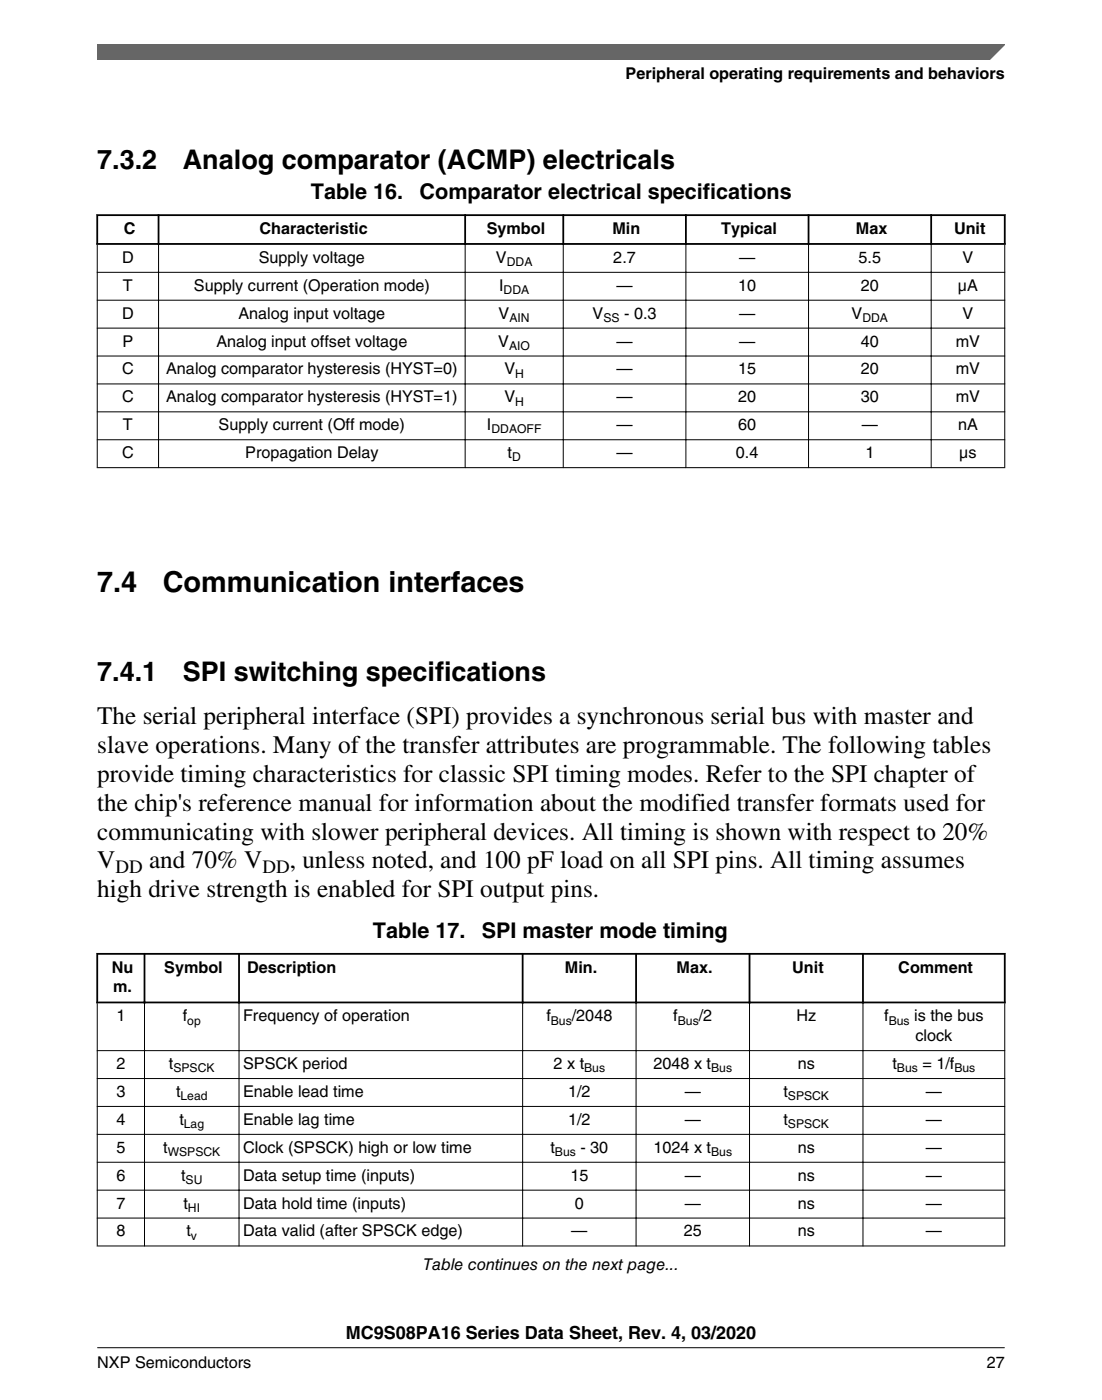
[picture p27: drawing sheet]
<svg xmlns="http://www.w3.org/2000/svg" width="216mm" height="274mm" viewBox="0 0 216 274" stroke-linecap="round" stroke-linejoin="round" font-family="sans-serif">
<defs><g id="words">
<g font-size="5.6">
<text x="19" y="116">7.4</text>
<text x="31.9" y="116">Communication interfaces</text>
</g>
<g font-size="5.3">
<text x="19" y="33.2">7.3.2</text>
<text x="35.8" y="33.2">Analog comparator (ACMP) electricals</text>
<text x="19.1" y="133.4">7.4.1</text>
<text x="35.8" y="133.4">SPI switching specifications</text>
</g>
<g font-size="4.9">
<text x="19" y="141.9">The serial peripheral interface (SPI) provides a synchronous serial bus with master and</text>
<text x="19" y="147.6">slave operations. Many of the transfer attributes are programmable. The following tables</text>
<text x="19" y="153.2">provide timing characteristics for classic SPI timing modes. Refer to the SPI chapter of</text>
<text x="19" y="158.9">the chip's reference manual for information about the modified transfer formats used for</text>
<text x="19" y="164.5">communicating with slower peripheral devices. All timing is shown with respect to 20%</text>
<text x="19" y="170.2">V</text>
<text x="29.2" y="170.2">and 70% V</text>
<text x="56.8" y="170.2">, unless noted, and 100 pF load on all SPI pins. All timing assumes</text>
<text x="19" y="175.8">high drive strength is enabled for SPI output pins.</text>
</g>
<g font-size="4.2">
<text x="60.9" y="38.9">Table 16.</text>
<text x="82.2" y="38.9">Comparator electrical specifications</text>
<text x="73.1" y="183.8">Table 17.</text>
<text x="94.4" y="183.8">SPI master mode timing</text>
</g>
<g font-size="3.7">
<text x="22.6" y="171.1">DD</text>
<text x="51.4" y="171.1">DD</text>
</g>
<text font-size="3.5" x="67.8" y="262.3">MC9S08PA16 Series Data Sheet, Rev. 4, 03/2020</text>
<g font-size="3.2">
<text x="122.6" y="15.5">Peripheral operating requirements and behaviors</text>
<text x="24.3" y="45.8">C</text>
<text x="50.9" y="45.8">Characteristic</text>
<text x="95.4" y="45.8">Symbol</text>
<text x="120" y="45.8">Min</text>
<text x="141.3" y="45.8">Typical</text>
<text x="167.7" y="45.8">Max</text>
<text x="186.9" y="45.8">Unit</text>
<text x="23.9" y="51.5">D</text>
<text x="50.7" y="51.5">Supply voltage</text>
<text x="97.2" y="51.5">V</text>
<text x="120.2" y="51.5">2.7</text>
<text x="144.8" y="51.5">—</text>
<text x="168.2" y="51.5">5.5</text>
<text x="188.6" y="51.5">V</text>
<text x="24.1" y="57">T</text>
<text x="38" y="57">Supply current (Operation mode)</text>
<text x="97.8" y="57">I</text>
<text x="120.8" y="57">—</text>
<text x="144.6" y="57">10</text>
<text x="168.7" y="57">20</text>
<text x="187.7" y="57">µA</text>
<text x="23.9" y="62.4">D</text>
<text x="46.7" y="62.4">Analog input voltage</text>
<text x="97.7" y="62.4">V</text>
<text x="116.1" y="62.4">V</text>
<text x="122.3" y="62.4">- 0.3</text>
<text x="144.8" y="62.4">—</text>
<text x="166.8" y="62.4">V</text>
<text x="188.6" y="62.4">V</text>
<text x="24" y="67.9">P</text>
<text x="42.4" y="67.9">Analog input offset voltage</text>
<text x="97.6" y="67.9">V</text>
<text x="120.8" y="67.9">—</text>
<text x="144.8" y="67.9">—</text>
<text x="168.7" y="67.9">40</text>
<text x="187.3" y="67.9">mV</text>
<text x="23.9" y="73.4">C</text>
<text x="32.6" y="73.4">Analog comparator hysteresis (HYST=0)</text>
<text x="98.8" y="73.4">V</text>
<text x="120.8" y="73.4">—</text>
<text x="144.6" y="73.4">15</text>
<text x="168.7" y="73.4">20</text>
<text x="187.3" y="73.4">mV</text>
<text x="23.9" y="78.8">C</text>
<text x="32.6" y="78.8">Analog comparator hysteresis (HYST=1)</text>
<text x="98.8" y="78.8">V</text>
<text x="120.8" y="78.8">—</text>
<text x="144.6" y="78.8">20</text>
<text x="168.7" y="78.8">30</text>
<text x="187.3" y="78.8">mV</text>
<text x="23.9" y="89.8">C</text>
<text x="24.1" y="84.3">T</text>
<text x="42.8" y="84.3">Supply current (Off mode)</text>
<text x="48" y="89.8">Propagation Delay</text>
<text x="95.4" y="84.3">I</text>
<text x="99.4" y="89.8">t</text>
<text x="120.8" y="84.3">—</text>
<text x="120.8" y="89.8">—</text>
<text x="144.2" y="89.8">0.4</text>
<text x="144.6" y="84.3">60</text>
<text x="168.8" y="84.3">—</text>
<text x="169.5" y="89.8">1</text>
<text x="187.7" y="84.3">nA</text>
<text x="187.9" y="89.8">µs</text>
<text x="21.9" y="190.6">Nu</text>
<text x="32.2" y="190.6">Symbol</text>
<text x="48.4" y="190.6">Description</text>
<text x="110.7" y="190.6">Min.</text>
<text x="132.6" y="190.6">Max.</text>
<text x="155.2" y="190.6">Unit</text>
<text x="176" y="190.6">Comment</text>
<text x="22.2" y="194.5">m.</text>
<text x="22.8" y="200.1">1</text>
<text x="35.8" y="200.1">f</text>
<text x="47.6" y="200.1">Frequency of operation</text>
<text x="107" y="200.1">f</text>
<text x="112" y="200.1">/2048</text>
<text x="131.9" y="200.1">f</text>
<text x="136.9" y="200.1">/2</text>
<text x="156" y="200.1">Hz</text>
<text x="173.2" y="200.1">f</text>
<text x="179.1" y="200.1">is the bus</text>
<text x="22.8" y="209.5">2</text>
<text x="33.1" y="209.5">t</text>
<text x="47.6" y="209.5">SPSCK period</text>
<text x="108.5" y="209.5">2 x t</text>
<text x="128" y="209.5">2048 x t</text>
<text x="156.3" y="209.5">ns</text>
<text x="174.8" y="209.5">t</text>
<text x="179.3" y="204">clock</text>
<text x="180.7" y="209.5">= 1/f</text>
<text x="22.8" y="214.9">3</text>
<text x="34.5" y="214.9">t</text>
<text x="47.6" y="214.9">Enable lead time</text>
<text x="111.3" y="214.9">1/2</text>
<text x="134.1" y="214.9">—</text>
<text x="153.5" y="214.9">t</text>
<text x="181.4" y="214.9">—</text>
<text x="22.8" y="220.4">4</text>
<text x="35.1" y="220.4">t</text>
<text x="47.6" y="220.4">Enable lag time</text>
<text x="111.3" y="220.4">1/2</text>
<text x="134.1" y="220.4">—</text>
<text x="153.5" y="220.4">t</text>
<text x="181.4" y="220.4">—</text>
<text x="22.8" y="225.9">5</text>
<text x="32" y="225.9">t</text>
<text x="47.6" y="225.9">Clock (SPSCK) high or low time</text>
<text x="107.8" y="225.9">t</text>
<text x="113.7" y="225.9">- 30</text>
<text x="128" y="225.9">1024 x t</text>
<text x="156.3" y="225.9">ns</text>
<text x="181.4" y="225.9">—</text>
<text x="22.8" y="231.3">6</text>
<text x="35.5" y="231.3">t</text>
<text x="47.6" y="231.3">Data setup time (inputs)</text>
<text x="111.7" y="231.3">15</text>
<text x="134.1" y="231.3">—</text>
<text x="156.3" y="231.3">ns</text>
<text x="181.4" y="231.3">—</text>
<text x="22.8" y="236.8">7</text>
<text x="35.9" y="236.8">t</text>
<text x="47.6" y="236.8">Data hold time (inputs)</text>
<text x="112.6" y="236.8">0</text>
<text x="134.1" y="236.8">—</text>
<text x="156.3" y="236.8">ns</text>
<text x="181.4" y="236.8">—</text>
<text x="22.8" y="242.3">8</text>
<text x="36.5" y="242.3">t</text>
<text x="47.6" y="242.3">Data valid (after SPSCK edge)</text>
<text x="111.9" y="242.3">—</text>
<text x="134" y="242.3">25</text>
<text x="156.3" y="242.3">ns</text>
<text x="181.4" y="242.3">—</text>
<text x="82.9" y="248.8">Table continues on the next page...</text>
<text x="19.1" y="268">NXP Semiconductors</text>
<text x="193.3" y="268">27</text>
</g>
<g font-size="2.4">
<text x="99.3" y="52.1">DDA</text>
<text x="98.7" y="57.6">DDA</text>
<text x="99.8" y="63.1">AIN</text>
<text x="118.2" y="63.1">SS</text>
<text x="169" y="63.1">DDA</text>
<text x="99.8" y="68.5">AIO</text>
<text x="100.9" y="74">H</text>
<text x="100.9" y="79.5">H</text>
<text x="96.3" y="84.9">DDAOFF</text>
<text x="100.3" y="90.4">D</text>
<text x="36.7" y="200.8">op</text>
<text x="107.9" y="200.8">Bus</text>
<text x="132.8" y="200.8">Bus</text>
<text x="174.1" y="200.8">Bus</text>
<text x="34" y="210.1">SPSCK</text>
<text x="35.4" y="215.6">Lead</text>
<text x="114.5" y="210.1">Bus</text>
<text x="139.3" y="210.1">Bus</text>
<text x="154.4" y="215.6">SPSCK</text>
<text x="175.7" y="210.1">Bus</text>
<text x="187" y="210.1">Bus</text>
<text x="36" y="221">Lag</text>
<text x="154.4" y="221">SPSCK</text>
<text x="32.9" y="226.5">WSPSCK</text>
<text x="108.7" y="226.5">Bus</text>
<text x="139.3" y="226.5">Bus</text>
<text x="36.4" y="232">SU</text>
<text x="36.8" y="237.4">HI</text>
<text x="37.4" y="242.9">v</text>
</g>
</g></defs>
<path d="M18.9 42.2h178.1M18.9 47.8h178.1M19 42v6M31.1 42v6M91.1 42v6M110.4 42v6M134.4 42v6M158.4 42v6M182.4 42v6M196.8 42v6" fill="none" stroke="#000" stroke-width=".35"/>
<g fill="none" stroke="#000" stroke-width=".2">
<path d="M19 53.4h177.9M19 58.8h177.9M19 47.9v43.8M31.1 47.6v44.1M91.1 47.6v44.1M110.4 47.6v44.1M134.4 47.6v44.1M158.4 47.6v44.1M182.4 47.6v44.1M196.8 47.9v43.8M19 64.3h177.9M19 69.8h177.9"/>
<path d="M19 75.2h177.9M19 80.7h177.9M19 86.2h177.9M19 91.6h177.9"/>
</g>
<g fill="#fff">
<path d="M19 180.2h177.8v69.7h-177.8z" fill-rule="evenodd"/>
<path d="M19.2 187.1h8.9v9.2h-8.9z" fill-rule="evenodd"/>
<path d="M28.5 187.1h18.2v9.2h-18.2z" fill-rule="evenodd"/>
<path d="M47 187.1h55.2v9.2h-55.2z" fill-rule="evenodd"/>
<path d="M102.6 187.1h21.8v9.2h-21.8z" fill-rule="evenodd"/>
<path d="M124.8 187.1h21.9v9.2h-21.9z" fill-rule="evenodd"/>
<path d="M147 187.1h21.9v9.2h-21.9z" fill-rule="evenodd"/>
<path d="M169.2 187.1h27.5v9.2h-27.5z" fill-rule="evenodd"/>
<path d="M19.1 196.6h9.1v9.2h-9.1z" fill-rule="evenodd"/>
<path d="M28.4 196.6h18.3v9.2h-18.3z" fill-rule="evenodd"/>
<path d="M46.9 196.6h55.4v9.2h-55.4z" fill-rule="evenodd"/>
<path d="M102.5 196.6h22v9.2h-22z" fill-rule="evenodd"/>
<path d="M124.7 196.6h22.1v9.2h-22.1z" fill-rule="evenodd"/>
<path d="M146.9 196.6h22.1v9.2h-22.1z" fill-rule="evenodd"/>
<path d="M169.2 196.6h27.6v9.2h-27.6z" fill-rule="evenodd"/>
<path d="M19.1 206h9.1v5.2h-9.1z" fill-rule="evenodd"/>
<path d="M28.4 206h18.3v5.2h-18.3z" fill-rule="evenodd"/>
<path d="M46.9 206h55.4v5.2h-55.4z" fill-rule="evenodd"/>
<path d="M102.5 206h22v5.2h-22z" fill-rule="evenodd"/>
<path d="M124.7 206h22.1v5.2h-22.1z" fill-rule="evenodd"/>
<path d="M146.9 206h22.1v5.2h-22.1z" fill-rule="evenodd"/>
<path d="M169.2 206h27.6v5.2h-27.6z" fill-rule="evenodd"/>
<path d="M19.1 211.4h9.1v5.3h-9.1z" fill-rule="evenodd"/>
<path d="M28.4 211.4h18.3v5.3h-18.3z" fill-rule="evenodd"/>
<path d="M46.9 211.4h55.4v5.3h-55.4z" fill-rule="evenodd"/>
<path d="M102.5 211.4h22v5.3h-22z" fill-rule="evenodd"/>
<path d="M124.7 211.4h22.1v5.3h-22.1z" fill-rule="evenodd"/>
<path d="M146.9 211.4h22.1v5.3h-22.1z" fill-rule="evenodd"/>
<path d="M169.2 211.4h27.6v5.3h-27.6z" fill-rule="evenodd"/>
<path d="M19.1 216.9h9.1v5.3h-9.1z" fill-rule="evenodd"/>
<path d="M28.4 216.9h18.3v5.3h-18.3z" fill-rule="evenodd"/>
<path d="M46.9 216.9h55.4v5.3h-55.4z" fill-rule="evenodd"/>
<path d="M102.5 216.9h22v5.3h-22z" fill-rule="evenodd"/>
<path d="M124.7 216.9h22.1v5.3h-22.1z" fill-rule="evenodd"/>
<path d="M146.9 216.9h22.1v5.3h-22.1z" fill-rule="evenodd"/>
<path d="M169.2 216.9h27.6v5.3h-27.6z" fill-rule="evenodd"/>
<path d="M19.1 222.4h9.1v5.2h-9.1z" fill-rule="evenodd"/>
<path d="M28.4 222.4h18.3v5.2h-18.3z" fill-rule="evenodd"/>
<path d="M46.9 222.4h55.4v5.2h-55.4z" fill-rule="evenodd"/>
<path d="M102.5 222.4h22v5.2h-22z" fill-rule="evenodd"/>
<path d="M124.7 222.4h22.1v5.2h-22.1z" fill-rule="evenodd"/>
<path d="M146.9 222.4h22.1v5.2h-22.1z" fill-rule="evenodd"/>
<path d="M169.2 222.4h27.6v5.2h-27.6z" fill-rule="evenodd"/>
<path d="M19.1 227.8h9.1v5.3h-9.1z" fill-rule="evenodd"/>
<path d="M28.4 227.8h18.3v5.3h-18.3z" fill-rule="evenodd"/>
<path d="M46.9 227.8h55.4v5.3h-55.4z" fill-rule="evenodd"/>
<path d="M102.5 227.8h22v5.3h-22z" fill-rule="evenodd"/>
<path d="M124.7 227.8h22.1v5.3h-22.1z" fill-rule="evenodd"/>
<path d="M146.9 227.8h22.1v5.3h-22.1z" fill-rule="evenodd"/>
<path d="M169.2 227.8h27.6v5.3h-27.6z" fill-rule="evenodd"/>
<path d="M19.1 233.3h9.1v5.3h-9.1z" fill-rule="evenodd"/>
<path d="M28.4 233.3h18.3v5.3h-18.3z" fill-rule="evenodd"/>
<path d="M46.9 233.3h55.4v5.3h-55.4z" fill-rule="evenodd"/>
<path d="M102.5 233.3h22v5.3h-22z" fill-rule="evenodd"/>
<path d="M124.7 233.3h22.1v5.3h-22.1z" fill-rule="evenodd"/>
<path d="M146.9 233.3h22.1v5.3h-22.1z" fill-rule="evenodd"/>
<path d="M169.2 233.3h27.6v5.3h-27.6z" fill-rule="evenodd"/>
<path d="M19.1 238.8h9.1v5.3h-9.1z" fill-rule="evenodd"/>
<path d="M28.4 238.8h18.3v5.3h-18.3z" fill-rule="evenodd"/>
<path d="M46.9 238.8h55.4v5.3h-55.4z" fill-rule="evenodd"/>
<path d="M102.5 238.8h22v5.3h-22z" fill-rule="evenodd"/>
<path d="M124.7 238.8h22.1v5.3h-22.1z" fill-rule="evenodd"/>
<path d="M146.9 238.8h22.1v5.3h-22.1z" fill-rule="evenodd"/>
<path d="M169.2 238.8h27.6v5.3h-27.6z" fill-rule="evenodd"/>
</g>
<path d="M18.9 186.9h178.1M18.9 196.4h178.1M19 186.7v9.9M28.3 186.7v9.9M46.8 186.7v9.9M102.4 186.7v9.9M124.6 186.7v9.9M146.8 186.7v9.9M169.1 186.7v9.9M196.9 186.7v9.9" fill="none" stroke="#000" stroke-width=".35"/>
<g fill="none" stroke="#000" stroke-width=".2">
<path d="M19 196.6v47.6M28.3 196.2v48M46.8 196.2v48M102.4 196.2v48M124.6 196.2v48M146.8 196.2v48M169.1 196.2v48M196.9 196.6v47.6M19 205.9h177.9M19 211.3h177.9M19 216.8h177.9M19 222.3h177.9"/>
<path d="M19 227.7h177.9M19 233.2h177.9M19 238.7h177.9M19 244.1h177.9"/>
</g>
<path d="M19 8.7h177.8l-5.6 3h-172.2z" fill="#666"/>
<path d="M19 11.7v-3h177.8l-3 3" fill="none" stroke="#666" stroke-width=".28"/>
<path d="M19 264.1h177.8" fill="none" stroke="#000" stroke-width=".2"/>
<use href="#words"/>
</svg>
